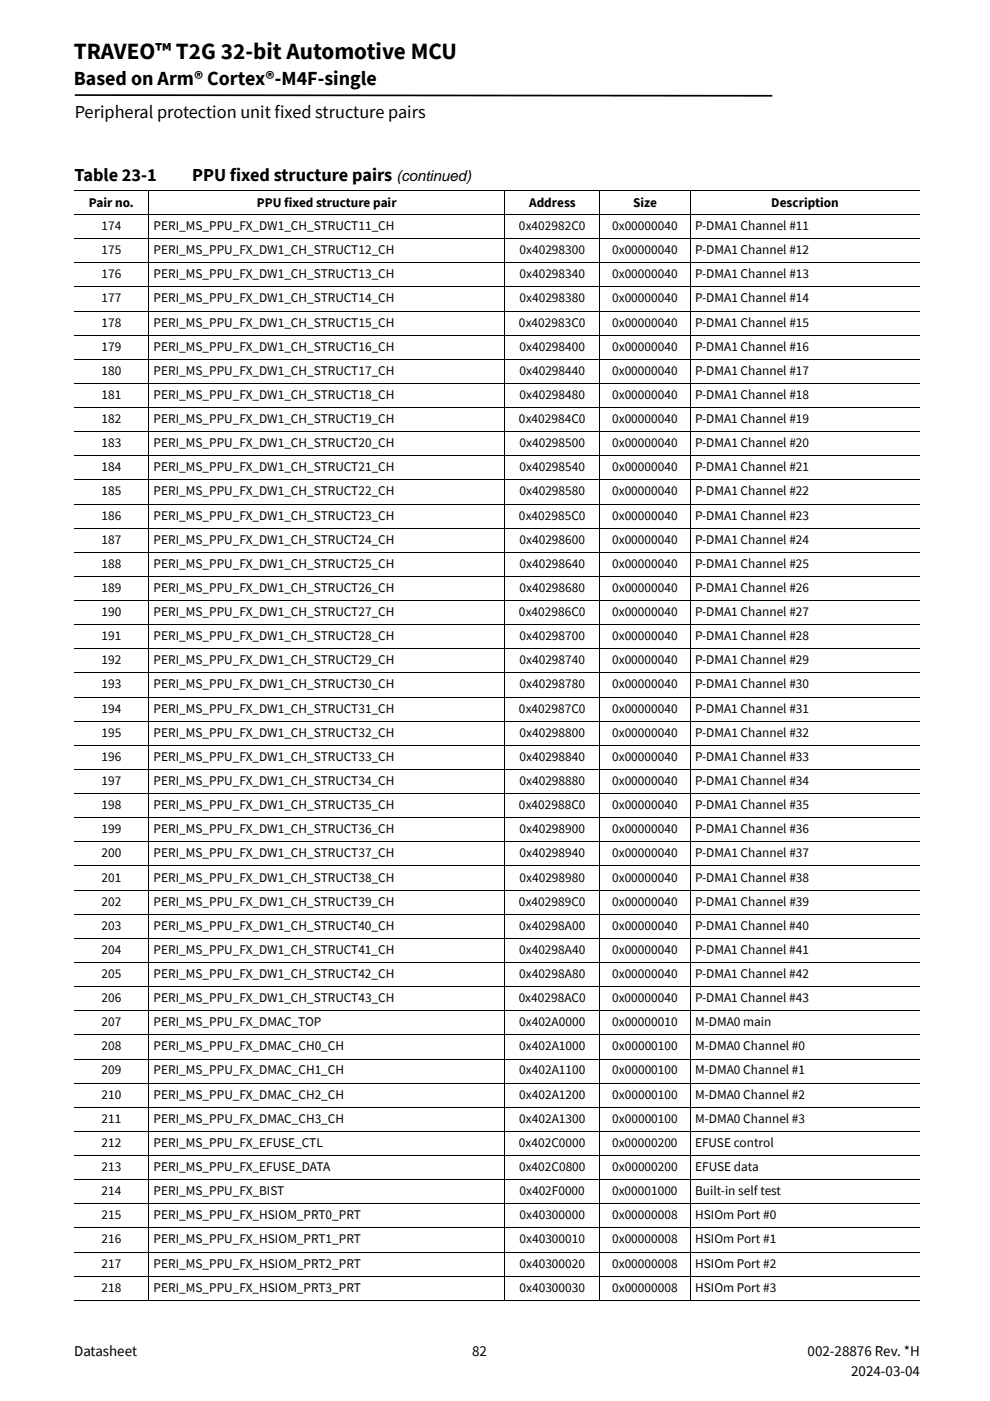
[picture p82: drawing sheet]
<svg xmlns="http://www.w3.org/2000/svg" width="210mm" height="297mm" viewBox="0 0 210 297" stroke-linecap="round" stroke-linejoin="round" font-family="sans-serif">
<defs><g id="words">
<text font-size="4.9" x="15.7" y="12.4">TRAVEO™ T2G 32-bit Automotive MCU</text>
<text font-size="4.2" x="15.7" y="18">Based on Arm® Cortex®-M4F-single</text>
<g font-size="3.9">
<text x="15.9" y="25">Peripheral protection unit fixed structure pairs</text>
<text x="15.8" y="38.4">Table 23-1</text>
<text x="40.8" y="38.4">PPU fixed structure pairs</text>
</g>
<g font-size="3.2">
<text x="84.1" y="38.4">(continued)</text>
<text x="15.7" y="287.5">Datasheet</text>
<text x="100.1" y="287.5">82</text>
<text x="171.2" y="287.5">002-28876 Rev. *H</text>
<text x="180.5" y="291.8">2024-03-04</text>
</g>
<g font-size="2.8">
<text x="18.9" y="43.8">Pair no.</text>
<text x="54.5" y="43.8">PPU fixed structure pair</text>
<text x="112.2" y="43.8">Address</text>
<text x="134.2" y="43.8">Size</text>
<text x="163.5" y="43.8">Description</text>
<text x="21.5" y="48.8">174</text>
<text x="21.5" y="53.9">175</text>
<text x="32.6" y="48.8">PERI_MS_PPU_FX_DW1_CH_STRUCT11_CH</text>
<text x="32.6" y="53.9">PERI_MS_PPU_FX_DW1_CH_STRUCT12_CH</text>
<text x="110" y="48.8">0x402982C0</text>
<text x="110.1" y="53.9">0x40298300</text>
<text x="129.8" y="48.8">0x00000040</text>
<text x="129.8" y="53.9">0x00000040</text>
<text x="147.4" y="48.8">P-DMA1 Channel #11</text>
<text x="147.4" y="53.9">P-DMA1 Channel #12</text>
<text x="21.5" y="59">176</text>
<text x="32.6" y="59">PERI_MS_PPU_FX_DW1_CH_STRUCT13_CH</text>
<text x="110.1" y="59">0x40298340</text>
<text x="129.8" y="59">0x00000040</text>
<text x="147.4" y="59">P-DMA1 Channel #13</text>
<text x="21.5" y="64.1">177</text>
<text x="32.6" y="64.1">PERI_MS_PPU_FX_DW1_CH_STRUCT14_CH</text>
<text x="110.1" y="64.1">0x40298380</text>
<text x="129.8" y="64.1">0x00000040</text>
<text x="147.4" y="64.1">P-DMA1 Channel #14</text>
<text x="21.5" y="69.2">178</text>
<text x="32.6" y="69.2">PERI_MS_PPU_FX_DW1_CH_STRUCT15_CH</text>
<text x="110" y="69.2">0x402983C0</text>
<text x="129.8" y="69.2">0x00000040</text>
<text x="147.4" y="69.2">P-DMA1 Channel #15</text>
<text x="21.5" y="74.4">179</text>
<text x="32.6" y="74.4">PERI_MS_PPU_FX_DW1_CH_STRUCT16_CH</text>
<text x="110.1" y="74.4">0x40298400</text>
<text x="129.8" y="74.4">0x00000040</text>
<text x="147.4" y="74.4">P-DMA1 Channel #16</text>
<text x="21.5" y="79.5">180</text>
<text x="32.6" y="79.5">PERI_MS_PPU_FX_DW1_CH_STRUCT17_CH</text>
<text x="110.1" y="79.5">0x40298440</text>
<text x="129.8" y="79.5">0x00000040</text>
<text x="147.4" y="79.5">P-DMA1 Channel #17</text>
<text x="21.5" y="84.6">181</text>
<text x="21.5" y="89.7">182</text>
<text x="32.6" y="84.6">PERI_MS_PPU_FX_DW1_CH_STRUCT18_CH</text>
<text x="32.6" y="89.7">PERI_MS_PPU_FX_DW1_CH_STRUCT19_CH</text>
<text x="110" y="89.7">0x402984C0</text>
<text x="110.1" y="84.6">0x40298480</text>
<text x="129.8" y="89.7">0x00000040</text>
<text x="129.8" y="84.6">0x00000040</text>
<text x="147.4" y="89.7">P-DMA1 Channel #19</text>
<text x="147.4" y="84.6">P-DMA1 Channel #18</text>
<text x="21.5" y="94.8">183</text>
<text x="32.6" y="94.8">PERI_MS_PPU_FX_DW1_CH_STRUCT20_CH</text>
<text x="110.1" y="94.8">0x40298500</text>
<text x="129.8" y="94.8">0x00000040</text>
<text x="147.4" y="94.8">P-DMA1 Channel #20</text>
<text x="21.5" y="99.9">184</text>
<text x="32.6" y="99.9">PERI_MS_PPU_FX_DW1_CH_STRUCT21_CH</text>
<text x="110.1" y="99.9">0x40298540</text>
<text x="129.8" y="99.9">0x00000040</text>
<text x="147.4" y="99.9">P-DMA1 Channel #21</text>
<text x="21.5" y="105">185</text>
<text x="32.6" y="105">PERI_MS_PPU_FX_DW1_CH_STRUCT22_CH</text>
<text x="110.1" y="105">0x40298580</text>
<text x="129.8" y="105">0x00000040</text>
<text x="147.4" y="105">P-DMA1 Channel #22</text>
<text x="21.5" y="110.2">186</text>
<text x="32.6" y="110.2">PERI_MS_PPU_FX_DW1_CH_STRUCT23_CH</text>
<text x="110" y="110.2">0x402985C0</text>
<text x="129.8" y="110.2">0x00000040</text>
<text x="147.4" y="110.2">P-DMA1 Channel #23</text>
<text x="21.5" y="115.3">187</text>
<text x="32.6" y="115.3">PERI_MS_PPU_FX_DW1_CH_STRUCT24_CH</text>
<text x="110.1" y="115.3">0x40298600</text>
<text x="129.8" y="115.3">0x00000040</text>
<text x="147.4" y="115.3">P-DMA1 Channel #24</text>
<text x="21.5" y="120.4">188</text>
<text x="21.5" y="125.5">189</text>
<text x="32.6" y="120.4">PERI_MS_PPU_FX_DW1_CH_STRUCT25_CH</text>
<text x="32.6" y="125.5">PERI_MS_PPU_FX_DW1_CH_STRUCT26_CH</text>
<text x="110.1" y="120.4">0x40298640</text>
<text x="110.1" y="125.5">0x40298680</text>
<text x="129.8" y="120.4">0x00000040</text>
<text x="129.8" y="125.5">0x00000040</text>
<text x="147.4" y="120.4">P-DMA1 Channel #25</text>
<text x="147.4" y="125.5">P-DMA1 Channel #26</text>
<text x="21.5" y="130.6">190</text>
<text x="32.6" y="130.6">PERI_MS_PPU_FX_DW1_CH_STRUCT27_CH</text>
<text x="110" y="130.6">0x402986C0</text>
<text x="129.8" y="130.6">0x00000040</text>
<text x="147.4" y="130.6">P-DMA1 Channel #27</text>
<text x="21.5" y="135.7">191</text>
<text x="32.6" y="135.7">PERI_MS_PPU_FX_DW1_CH_STRUCT28_CH</text>
<text x="110.1" y="135.7">0x40298700</text>
<text x="129.8" y="135.7">0x00000040</text>
<text x="147.4" y="135.7">P-DMA1 Channel #28</text>
<text x="21.5" y="140.9">192</text>
<text x="32.6" y="140.9">PERI_MS_PPU_FX_DW1_CH_STRUCT29_CH</text>
<text x="110.1" y="140.9">0x40298740</text>
<text x="129.8" y="140.9">0x00000040</text>
<text x="147.4" y="140.9">P-DMA1 Channel #29</text>
<text x="21.5" y="146">193</text>
<text x="32.6" y="146">PERI_MS_PPU_FX_DW1_CH_STRUCT30_CH</text>
<text x="110.1" y="146">0x40298780</text>
<text x="129.8" y="146">0x00000040</text>
<text x="147.4" y="146">P-DMA1 Channel #30</text>
<text x="21.5" y="151.1">194</text>
<text x="32.6" y="151.1">PERI_MS_PPU_FX_DW1_CH_STRUCT31_CH</text>
<text x="110" y="151.1">0x402987C0</text>
<text x="129.8" y="151.1">0x00000040</text>
<text x="147.4" y="151.1">P-DMA1 Channel #31</text>
<text x="21.5" y="156.2">195</text>
<text x="21.5" y="161.3">196</text>
<text x="32.6" y="156.2">PERI_MS_PPU_FX_DW1_CH_STRUCT32_CH</text>
<text x="32.6" y="161.3">PERI_MS_PPU_FX_DW1_CH_STRUCT33_CH</text>
<text x="110.1" y="156.2">0x40298800</text>
<text x="110.1" y="161.3">0x40298840</text>
<text x="129.8" y="156.2">0x00000040</text>
<text x="129.8" y="161.3">0x00000040</text>
<text x="147.4" y="156.2">P-DMA1 Channel #32</text>
<text x="147.4" y="161.3">P-DMA1 Channel #33</text>
<text x="21.5" y="166.4">197</text>
<text x="32.6" y="166.4">PERI_MS_PPU_FX_DW1_CH_STRUCT34_CH</text>
<text x="110.1" y="166.4">0x40298880</text>
<text x="129.8" y="166.4">0x00000040</text>
<text x="147.4" y="166.4">P-DMA1 Channel #34</text>
<text x="21.5" y="171.6">198</text>
<text x="32.6" y="171.6">PERI_MS_PPU_FX_DW1_CH_STRUCT35_CH</text>
<text x="110" y="171.6">0x402988C0</text>
<text x="129.8" y="171.6">0x00000040</text>
<text x="147.4" y="171.6">P-DMA1 Channel #35</text>
<text x="21.5" y="176.7">199</text>
<text x="32.6" y="176.7">PERI_MS_PPU_FX_DW1_CH_STRUCT36_CH</text>
<text x="110.1" y="176.7">0x40298900</text>
<text x="129.8" y="176.7">0x00000040</text>
<text x="147.4" y="176.7">P-DMA1 Channel #36</text>
<text x="21.5" y="181.8">200</text>
<text x="32.6" y="181.8">PERI_MS_PPU_FX_DW1_CH_STRUCT37_CH</text>
<text x="110.1" y="181.8">0x40298940</text>
<text x="129.8" y="181.8">0x00000040</text>
<text x="147.4" y="181.8">P-DMA1 Channel #37</text>
<text x="21.5" y="186.9">201</text>
<text x="32.6" y="186.9">PERI_MS_PPU_FX_DW1_CH_STRUCT38_CH</text>
<text x="110.1" y="186.9">0x40298980</text>
<text x="129.8" y="186.9">0x00000040</text>
<text x="147.4" y="186.9">P-DMA1 Channel #38</text>
<text x="21.5" y="192">202</text>
<text x="21.5" y="197.1">203</text>
<text x="32.6" y="197.1">PERI_MS_PPU_FX_DW1_CH_STRUCT40_CH</text>
<text x="32.6" y="192">PERI_MS_PPU_FX_DW1_CH_STRUCT39_CH</text>
<text x="110" y="192">0x402989C0</text>
<text x="110.1" y="197.1">0x40298A00</text>
<text x="129.8" y="197.1">0x00000040</text>
<text x="129.8" y="192">0x00000040</text>
<text x="147.4" y="197.1">P-DMA1 Channel #40</text>
<text x="147.4" y="192">P-DMA1 Channel #39</text>
<text x="21.5" y="202.2">204</text>
<text x="32.6" y="202.2">PERI_MS_PPU_FX_DW1_CH_STRUCT41_CH</text>
<text x="110.1" y="202.2">0x40298A40</text>
<text x="129.8" y="202.2">0x00000040</text>
<text x="147.4" y="202.2">P-DMA1 Channel #41</text>
<text x="21.5" y="207.3">205</text>
<text x="32.6" y="207.3">PERI_MS_PPU_FX_DW1_CH_STRUCT42_CH</text>
<text x="110.1" y="207.3">0x40298A80</text>
<text x="129.8" y="207.3">0x00000040</text>
<text x="147.4" y="207.3">P-DMA1 Channel #42</text>
<text x="21.5" y="212.5">206</text>
<text x="32.6" y="212.5">PERI_MS_PPU_FX_DW1_CH_STRUCT43_CH</text>
<text x="110" y="212.5">0x40298AC0</text>
<text x="129.8" y="212.5">0x00000040</text>
<text x="147.4" y="212.5">P-DMA1 Channel #43</text>
<text x="21.5" y="217.6">207</text>
<text x="32.6" y="217.6">PERI_MS_PPU_FX_DMAC_TOP</text>
<text x="110.1" y="217.6">0x402A0000</text>
<text x="129.8" y="217.6">0x00000010</text>
<text x="147.4" y="217.6">M-DMA0 main</text>
<text x="21.5" y="222.7">208</text>
<text x="21.5" y="227.8">209</text>
<text x="32.6" y="222.7">PERI_MS_PPU_FX_DMAC_CH0_CH</text>
<text x="32.6" y="227.8">PERI_MS_PPU_FX_DMAC_CH1_CH</text>
<text x="110.1" y="222.7">0x402A1000</text>
<text x="110.1" y="227.8">0x402A1100</text>
<text x="129.8" y="222.7">0x00000100</text>
<text x="129.8" y="227.8">0x00000100</text>
<text x="147.4" y="222.7">M-DMA0 Channel #0</text>
<text x="147.4" y="227.8">M-DMA0 Channel #1</text>
<text x="21.5" y="232.9">210</text>
<text x="32.6" y="232.9">PERI_MS_PPU_FX_DMAC_CH2_CH</text>
<text x="110.1" y="232.9">0x402A1200</text>
<text x="129.8" y="232.9">0x00000100</text>
<text x="147.4" y="232.9">M-DMA0 Channel #2</text>
<text x="21.5" y="238">211</text>
<text x="32.6" y="238">PERI_MS_PPU_FX_DMAC_CH3_CH</text>
<text x="110.1" y="238">0x402A1300</text>
<text x="129.8" y="238">0x00000100</text>
<text x="147.4" y="238">M-DMA0 Channel #3</text>
<text x="21.5" y="243.2">212</text>
<text x="32.6" y="243.2">PERI_MS_PPU_FX_EFUSE_CTL</text>
<text x="110" y="243.2">0x402C0000</text>
<text x="129.8" y="243.2">0x00000200</text>
<text x="147.4" y="243.2">EFUSE control</text>
<text x="21.5" y="248.3">213</text>
<text x="32.6" y="248.3">PERI_MS_PPU_FX_EFUSE_DATA</text>
<text x="110" y="248.3">0x402C0800</text>
<text x="129.8" y="248.3">0x00000200</text>
<text x="147.4" y="248.3">EFUSE data</text>
<text x="21.5" y="253.4">214</text>
<text x="32.6" y="253.4">PERI_MS_PPU_FX_BIST</text>
<text x="110.1" y="253.4">0x402F0000</text>
<text x="129.8" y="253.4">0x00001000</text>
<text x="147.4" y="253.4">Built-in self test</text>
<text x="21.5" y="258.5">215</text>
<text x="21.5" y="263.6">216</text>
<text x="32.6" y="258.5">PERI_MS_PPU_FX_HSIOM_PRT0_PRT</text>
<text x="32.6" y="263.6">PERI_MS_PPU_FX_HSIOM_PRT1_PRT</text>
<text x="110.1" y="258.5">0x40300000</text>
<text x="110.1" y="263.6">0x40300010</text>
<text x="129.8" y="258.5">0x00000008</text>
<text x="129.8" y="263.6">0x00000008</text>
<text x="147.4" y="258.5">HSIOm Port #0</text>
<text x="147.4" y="263.6">HSIOm Port #1</text>
<text x="21.5" y="268.7">217</text>
<text x="32.6" y="268.7">PERI_MS_PPU_FX_HSIOM_PRT2_PRT</text>
<text x="110.1" y="268.7">0x40300020</text>
<text x="129.8" y="268.7">0x00000008</text>
<text x="147.4" y="268.7">HSIOm Port #2</text>
<text x="21.5" y="273.9">218</text>
<text x="32.6" y="273.9">PERI_MS_PPU_FX_HSIOM_PRT3_PRT</text>
<text x="110.1" y="273.9">0x40300030</text>
<text x="129.8" y="273.9">0x00000008</text>
<text x="147.4" y="273.9">HSIOm Port #3</text>
</g>
</g></defs>
<path d="M15.9 20l147.8 .1v.4l-147.8-.2z" fill="#000"/>
<path d="M169.2 5.1h36.3v16h-36.3z" fill="#fff"/>
<g fill="none" stroke="#000" stroke-width=".21">
<path d="M15.8 40.4h179.2M15.8 45.5h179.2M15.8 50.6h179.2M15.8 55.7h179.2M31.5 40.3v235.5M107 45.4v230.4M107.1 40.3v5.3M127.2 40.3v235.5M146.3 40.3v235.5M15.8 60.8h179.2M15.8 66h179.2M15.8 71.1h179.2"/>
<path d="M15.8 76.2h179.2M15.8 81.3h179.2M15.8 86.4h179.2M15.8 91.5h179.2M15.8 96.6h179.2M15.8 101.7h179.2M15.8 106.9h179.2M15.8 112h179.2M15.8 117.1h179.2M15.8 122.2h179.2M15.8 127.3h179.2M15.8 132.4h179.2"/>
<path d="M15.8 137.6h179.2M15.8 142.7h179.2M15.8 147.8h179.2M15.8 152.9h179.2M15.8 158h179.2M15.8 163.1h179.2M15.8 168.3h179.2M15.8 173.4h179.2M15.8 178.5h179.2M15.8 183.6h179.2M15.8 188.7h179.2M15.8 193.8h179.2"/>
<path d="M15.8 198.9h179.2M15.8 204.1h179.2M15.8 209.2h179.2M15.8 214.3h179.2M15.8 219.4h179.2M15.8 224.5h179.2M15.8 229.6h179.2M15.8 234.8h179.2M15.8 239.9h179.2M15.8 245h179.2M15.8 250.1h179.2M15.8 255.2h179.2"/>
<path d="M15.8 260.3h179.2M15.8 265.5h179.2M15.8 270.6h179.2M15.8 275.7h179.2"/>
</g>
<use href="#words"/>
</svg>
